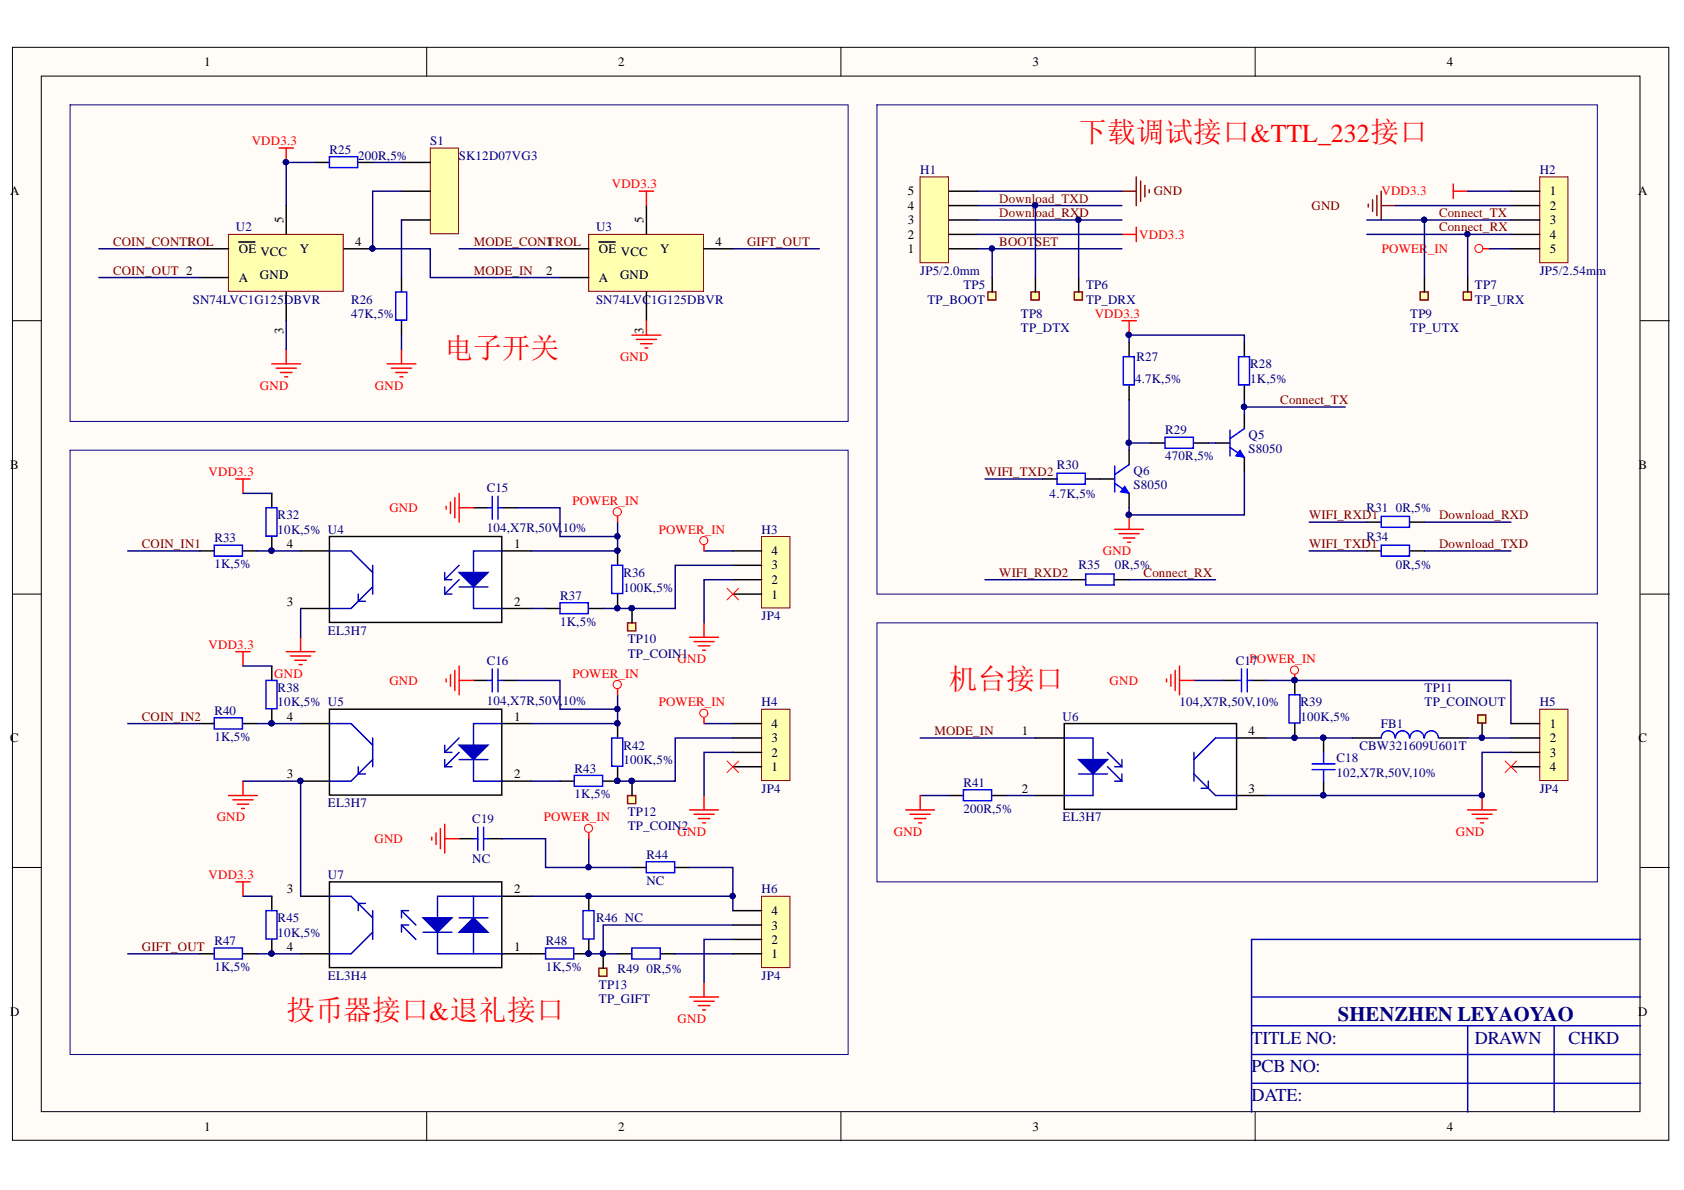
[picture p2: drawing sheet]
<svg xmlns="http://www.w3.org/2000/svg" width="297mm" height="210mm" viewBox="0 0 297 210" stroke-linecap="round" stroke-linejoin="round" font-family="sans-serif">
<defs><g id="words">
<g font-size="5.1" fill="#f00">
<text x="190.2" y="25.1">下载调试接口&amp;TTL_232接口</text>
<text x="78.4" y="63.2">电子开关</text>
<text x="167.4" y="121.6">机台接口</text>
<text x="50.5" y="179.9">投币器接口&amp;退礼接口</text>
</g>
<text font-size="3.6" fill="#000080" x="236" y="180.1">SHENZHEN LEYAOYAO</text>
<g font-size="3.2" fill="#000080">
<text x="220.8" y="184.1">TITLE NO:</text>
<text x="260.2" y="184.1">DRAWN</text>
<text x="276.7" y="184.1">CHKD</text>
<text x="220.8" y="189.2">PCB NO:</text>
<text x="220.8" y="194.2">DATE:</text>
</g>
<g font-size="2.3">
<text x="36" y="11.7">1</text>
<text x="109" y="11.7">2</text>
<text x="182.1" y="11.7">3</text>
<text x="255.2" y="11.7">4</text>
<text x="1.8" y="34.5">A</text>
<text x="160.1" y="34.5">5</text>
<text x="273.4" y="34.5">1</text>
<text x="288.9" y="34.5">A</text>
<text x="50" y="39.3" transform="rotate(-90 50 39.3)">5</text>
<text x="113.5" y="39.3" transform="rotate(-90 113.5 39.3)">5</text>
<text x="160.1" y="39.5">3</text>
<text x="160.1" y="37">4</text>
<text x="273.4" y="37">2</text>
<text x="273.4" y="39.5">3</text>
<text x="42.1" y="44.7">OE VCC</text>
<text x="52.9" y="44.7">Y</text>
<text x="62.7" y="43.4">4</text>
<text x="105.6" y="44.7">OE VCC</text>
<text x="116.5" y="44.7">Y</text>
<text x="126.2" y="43.4">4</text>
<text x="160.1" y="44.7">1</text>
<text x="160.1" y="42.1">2</text>
<text x="273.4" y="42.1">4</text>
<text x="273.4" y="44.7">5</text>
<text x="42.1" y="49.8">A</text>
<text x="45.8" y="49.3">GND</text>
<text x="96.3" y="48.5">2</text>
<text x="105.6" y="49.8">A</text>
<text x="109.4" y="49.3">GND</text>
<text x="50" y="59" transform="rotate(-90 50 59)">3</text>
<text x="113.5" y="59" transform="rotate(-90 113.5 59)">3</text>
<text x="1.8" y="82.7">B</text>
<text x="289" y="82.7">B</text>
<text x="50.6" y="96.6">4</text>
<text x="90.7" y="96.6">1</text>
<text x="136.1" y="100.4">3</text>
<text x="136.1" y="97.9">4</text>
<text x="50.6" y="106.9">3</text>
<text x="90.7" y="106.9">2</text>
<text x="136.1" y="105.6">1</text>
<text x="136.1" y="103">2</text>
<text x="1.8" y="130.9">C</text>
<text x="50.6" y="127.1">4</text>
<text x="90.7" y="127.1">1</text>
<text x="136.1" y="130.9">3</text>
<text x="136.1" y="128.4">4</text>
<text x="180.2" y="129.7">1</text>
<text x="220.2" y="129.7">4</text>
<text x="273.4" y="128.4">1</text>
<text x="273.4" y="130.9">2</text>
<text x="289" y="130.9">C</text>
<text x="50.6" y="137.3">3</text>
<text x="90.7" y="137.3">2</text>
<text x="136.1" y="136">1</text>
<text x="136.1" y="133.5">2</text>
<text x="273.4" y="133.5">3</text>
<text x="273.4" y="136">4</text>
<text x="180.2" y="139.8">2</text>
<text x="220.2" y="139.8">3</text>
<text x="50.6" y="157.6">3</text>
<text x="90.7" y="157.6">2</text>
<text x="136.1" y="161.4">4</text>
<text x="50.6" y="167.8">4</text>
<text x="90.7" y="167.8">1</text>
<text x="136.1" y="166.5">2</text>
<text x="136.1" y="164">3</text>
<text x="136.1" y="169">1</text>
<text x="1.8" y="179.2">D</text>
<text x="288.9" y="179.2">D</text>
<text x="36" y="199.5">1</text>
<text x="109" y="199.5">2</text>
<text x="182.1" y="199.5">3</text>
<text x="255.2" y="199.5">4</text>
</g>
<g font-size="2.3" fill="#f00">
<text x="44.4" y="25.6">VDD3.3</text>
<text x="107.9" y="33.2">VDD3.3</text>
<text x="243.7" y="34.5">VDD3.3</text>
<text x="201" y="42.1">VDD3.3</text>
<text x="243.8" y="44.7">POWER_IN</text>
<text x="193.1" y="56.1">VDD3.3</text>
<text x="109.4" y="63.7">GND</text>
<text x="45.8" y="68.8">GND</text>
<text x="66.1" y="68.8">GND</text>
<text x="36.8" y="84">VDD3.3</text>
<text x="101" y="89">POWER_IN</text>
<text x="68.7" y="90.3">GND</text>
<text x="116.2" y="94.1">POWER_IN</text>
<text x="194.5" y="97.9">GND</text>
<text x="36.8" y="114.5">VDD3.3</text>
<text x="48.4" y="119.5">GND</text>
<text x="101" y="119.5">POWER_IN</text>
<text x="119.5" y="117">GND</text>
<text x="68.7" y="120.8">GND</text>
<text x="116.2" y="124.6">POWER_IN</text>
<text x="195.7" y="120.8">GND</text>
<text x="38.2" y="144.9">GND</text>
<text x="66.1" y="148.7">GND</text>
<text x="95.9" y="144.9">POWER_IN</text>
<text x="119.5" y="147.4">GND</text>
<text x="157.7" y="147.4">GND</text>
<text x="256.8" y="147.4">GND</text>
<text x="36.8" y="155">VDD3.3</text>
<text x="119.5" y="180.5">GND</text>
</g>
<g font-size="2.3" fill="#000080">
<text x="58.1" y="27.1">R25</text>
<text x="63.2" y="28.1">200R,5%</text>
<text x="75.9" y="25.6">S1</text>
<text x="80.9" y="28.1">SK12D07VG3</text>
<text x="162.3" y="30.7">H1</text>
<text x="271.6" y="30.7">H2</text>
<text x="41.6" y="40.8">U2</text>
<text x="105.1" y="40.8">U3</text>
<text x="34" y="53.6">SN74LVC1G125DBVR</text>
<text x="61.9" y="53.6">R26</text>
<text x="105.1" y="53.6">SN74LVC1G125DBVR</text>
<text x="162.3" y="48.5">JP5/2.0mm</text>
<text x="163.6" y="53.6">TP_BOOT</text>
<text x="169.9" y="51">TP5</text>
<text x="191.6" y="51">TP6</text>
<text x="191.6" y="53.6">TP_DRX</text>
<text x="260.2" y="51">TP7</text>
<text x="260.2" y="53.6">TP_URX</text>
<text x="271.6" y="48.5">JP5/2.54mm</text>
<text x="61.9" y="56.1">47K,5%</text>
<text x="180.1" y="56.1">TP8</text>
<text x="180.1" y="58.6">TP_DTX</text>
<text x="248.8" y="56.1">TP9</text>
<text x="248.8" y="58.6">TP_UTX</text>
<text x="200.5" y="63.7">R27</text>
<text x="220.5" y="65">R28</text>
<text x="200.2" y="67.5">4.7K,5%</text>
<text x="220.5" y="67.5">1K,5%</text>
<text x="205.5" y="76.6">R29</text>
<text x="220.2" y="77.4">Q5</text>
<text x="186.4" y="82.7">R30</text>
<text x="199.9" y="83.7">Q6</text>
<text x="205.5" y="81.2">470R,5%</text>
<text x="220.2" y="79.9">S8050</text>
<text x="85.8" y="86.8">C15</text>
<text x="185.1" y="87.8">4.7K,5%</text>
<text x="199.9" y="86.3">S8050</text>
<text x="37.8" y="95.6">R33</text>
<text x="49" y="91.6">R32</text>
<text x="49" y="94.1">10K,5% U4</text>
<text x="85.8" y="93.9">104,X7R,50V,10%</text>
<text x="134.3" y="94.1">H3</text>
<text x="241.1" y="90.3">R31</text>
<text x="241.1" y="95.4">R34</text>
<text x="246.2" y="90.3">0R,5%</text>
<text x="37.8" y="100.2">1K,5%</text>
<text x="110" y="101.7">R36</text>
<text x="190.2" y="100.4">R35</text>
<text x="196.7" y="100.4">0R,5%</text>
<text x="246.2" y="100.4">0R,5%</text>
<text x="98.8" y="105.9">R37</text>
<text x="110" y="104.3">100K,5%</text>
<text x="57.9" y="111.9">EL3H7</text>
<text x="98.8" y="110.4">1K,5%</text>
<text x="110.7" y="113.5">TP10</text>
<text x="134.3" y="109.4">JP4</text>
<text x="85.8" y="117.3">C16</text>
<text x="110.7" y="116">TP_COIN1</text>
<text x="218" y="117.3">C1POWER_IN</text>
<text x="220.7" y="117.3">7</text>
<text x="49" y="122.1">R38</text>
<text x="49" y="124.6">10K,5% U5</text>
<text x="85.8" y="124.4">104,X7R,50V,10%</text>
<text x="134.3" y="124.6">H4</text>
<text x="208.1" y="124.6">104,X7R,50V,10%</text>
<text x="229.4" y="124.6">R39</text>
<text x="251.3" y="122.1">TP11</text>
<text x="251.3" y="124.6">TP_COINOUT</text>
<text x="271.6" y="124.6">H5</text>
<text x="37.8" y="126.1">R40</text>
<text x="37.8" y="130.7">1K,5%</text>
<text x="187.4" y="127.1">U6</text>
<text x="229.4" y="127.1">100K,5%</text>
<text x="243.6" y="128.4">FB1</text>
<text x="101.3" y="136.3">R43</text>
<text x="110" y="132.2">R42</text>
<text x="110" y="134.7">100K,5%</text>
<text x="235.7" y="134.5">C18</text>
<text x="235.7" y="137">102,X7R,50V,10%</text>
<text x="239.8" y="132.2">CBW321609U601T</text>
<text x="57.9" y="142.4">EL3H7</text>
<text x="101.3" y="140.8">1K,5%</text>
<text x="110.7" y="143.9">TP12</text>
<text x="134.3" y="139.8">JP4</text>
<text x="169.9" y="138.8">R41</text>
<text x="169.9" y="143.4">200R,5%</text>
<text x="271.6" y="139.8">JP4</text>
<text x="83.3" y="145.1">C19</text>
<text x="110.7" y="146.4">TP_COIN2</text>
<text x="187.4" y="144.9">EL3H7</text>
<text x="57.9" y="155">U7</text>
<text x="83.3" y="152.2">NC</text>
<text x="114" y="151.5">R44</text>
<text x="114" y="156">NC</text>
<text x="134.3" y="157.6">H6</text>
<text x="37.8" y="166.8">R47</text>
<text x="49" y="162.6">R45</text>
<text x="49" y="165.2">10K,5%</text>
<text x="96.3" y="166.8">R48</text>
<text x="105.1" y="162.6">R46 NC</text>
<text x="37.8" y="171.3">1K,5%</text>
<text x="57.9" y="172.9">EL3H4</text>
<text x="96.3" y="171.3">1K,5%</text>
<text x="108.9" y="171.6">R49</text>
<text x="114" y="171.6">0R,5%</text>
<text x="134.3" y="172.9">JP4</text>
<text x="105.6" y="174.4">TP13</text>
<text x="105.6" y="176.9">TP_GIFT</text>
</g>
<g font-size="2.3" fill="#800000">
<text x="176.3" y="35.7">Download_TXD</text>
<text x="203.5" y="34.5">GND</text>
<text x="176.3" y="38.3">Downl</text>
<text x="182.7" y="38.3">oad_RXD</text>
<text x="231.3" y="37">GND</text>
<text x="253.8" y="38.3">Connect_TX</text>
<text x="253.8" y="40.8">Connect_RX</text>
<text x="20" y="43.4">COIN_CONT1ROL</text>
<text x="83.6" y="43.4">MODE_CON1TROL</text>
<text x="131.8" y="43.4">GIFT_OUT</text>
<text x="176.3" y="43.4">BOOTSET</text>
<text x="20" y="48.5">COIN_OUT 2</text>
<text x="83.6" y="48.5">MODE_IN</text>
<text x="225.8" y="71.3">Connect_TX</text>
<text x="173.7" y="84">WIFI_TXD2</text>
<text x="230.9" y="91.6">WIFI_RXD1</text>
<text x="253.8" y="91.6">Download_RXD</text>
<text x="25" y="96.6">COIN_IN1</text>
<text x="176.3" y="101.7">WIFI_RXD2</text>
<text x="201.7" y="101.7">Connect_RX</text>
<text x="230.9" y="96.6">WIFI_TXD1</text>
<text x="253.8" y="96.6">Download_TXD</text>
<text x="25" y="127.1">COIN_IN2</text>
<text x="164.8" y="129.7">MODE_IN</text>
<text x="25" y="167.8">GIFT_OUT</text>
</g>
</g></defs>
<g fill="#fffcf8" stroke="#000" stroke-width=".18">
<path d="M2.2 8.3h292.2v192.8h-292.2z"/>
<path d="M7.3 13.4h282v182.7h-282z"/>
</g>
<path d="M75.3 8.3v5.1M148.3 8.3v5.1M221.4 8.3v5.1M2.2 56.6h5.1M289.4 56.6h5.1M2.2 104.8h5.1M289.4 104.8h5.1M2.2 153h5.1M289.4 153h5.1M75.3 196.2v5M148.3 196.2v5M221.4 196.2v5" fill="none" stroke="#000" stroke-width=".18"/>
<path d="M220.8 175.9h68.6M289.4 165.7h-68.6v30.5M220.8 186h68.6M220.8 191.1h68.6M220.8 180.9h68.6M258.9 180.9v15.3M274.1 180.9v15.3" fill="none" stroke="#0000bf" stroke-width=".25"/>
<path d="M12.4 18.5h137.2v55.8h-137.2zM154.7 18.5h127.1v86.3h-127.1z" fill="none" stroke="#11037f" stroke-width=".18"/>
<path d="M162.3 31.2h5v15.1h-5z" fill="#ffffb0" stroke="#800000" stroke-width=".18"/>
<path d="M167.4 38.8h5.1M167.4 36.3h5.1M167.4 33.7h5.1M167.4 43.9h5.1M167.4 41.3h5.1M241.1 92.1h2.5M241.1 97.2h2.5M248.7 92.1h2.6M248.7 97.2h2.6" fill="none" stroke="#000" stroke-width=".25"/>
<path d="M197.9 33.7h2.5M200.4 31.2v5.1M201.2 32v3.5M202 32.7v2M202.7 33.5v.5" fill="none" stroke="#800000" stroke-width=".25"/>
<path d="M197.9 41.3h2.5M200.4 40.1v2.5" fill="none" stroke="#f00" stroke-width=".25"/>
<path d="M243.6 91.1h5v1.9h-5zM243.6 96.2h5v1.9h-5z" fill="none" stroke="#00f" stroke-width=".25"/>
<path d="M271.6 31.2h5v15.1h-5z" fill="#ffffb0" stroke="#800000" stroke-width=".18"/>
<g fill="none" stroke="#000" stroke-width=".25">
<path d="M266.5 33.7h5.1M266.5 36.3h5.1M266.5 38.8h5.1M266.5 41.3h5.1M266.5 43.9h5.1M199.2 79.4v2.5M219.5 60.4v2.5M219.5 68v2.5M183.9 84.5h2.6M191.5 84.5h5.1M199.2 87v2.6M189 102.3h2.5"/>
<path d="M196.6 102.3h2.6"/>
</g>
<path d="M256.3 32.5v2.5M256.3 33.7h2.6M261.7 43.9h1M196.6 93.4h5.1M197.4 94.1h3.5M198.1 94.9h2.1M198.9 95.7h.5M199.2 90.8v2.6" fill="none" stroke="#f00" stroke-width=".25"/>
<circle cx="260.9" cy="43.8" r=".71" fill="none" stroke="#f00" stroke-width=".18"/>
<path d="M241.3 36v.5M242.1 35.2v2.1M242.9 34.5v3.5M243.6 33.7v5.1M243.6 36.3h2.6" fill="none" stroke="#800000" stroke-width=".25"/>
<g fill="none" stroke="#000080" stroke-width=".25">
<path d="M172.5 38.8h25.4M172.5 36.3h25.4M172.5 33.7h25.4M241.1 38.8h25.4M246.2 36.3h20.3M258.9 33.7h7.6M172.5 43.9h25.4M172.5 41.3h25.4M262.7 43.9h3.8M230.9 92.1h10.2M251.3 92.1h15.2M251.3 97.2h15.2"/>
<path d="M173.7 102.3h15.3M199.2 102.3h15.2"/>
</g>
<g fill="#000080" stroke="#000080" stroke-width=".18">
<circle cx="175" cy="43.8" r=".46"/>
<circle cx="190.2" cy="38.8" r=".46"/>
<circle cx="182.6" cy="36.2" r=".46"/>
<circle cx="251.2" cy="38.8" r=".46"/>
<circle cx="199.1" cy="90.8" r=".47"/>
</g>
<path d="M218.5 62.9h1.9v5h-1.9zM186.5 83.5h4.9v1.9h-4.9zM196.6 85.2l2.6 1.8M196.6 82.2v4.6M199.2 81.9l-2.6 1.8M191.5 101.2h5v2h-5z" fill="none" stroke="#00f" stroke-width=".25"/>
<path d="M198.4 85.8l.8 1.2-1.6-.2z" fill="#00f"/>
<path d="M198.4 85.8l.8 1.2-1.6-.2z" fill="none" stroke="#00f" stroke-width=".18"/>
<path d="M199.2 60.4v2.5M199.2 68v2.5M214.4 78.1h2.5M219.5 73.1v2.5M219.5 80.7v2.5" fill="none" stroke="#000" stroke-width=".25"/>
<path d="M198.1 62.9h2v5h-2zM216.9 78.9l2.6 1.8M216.9 75.9v4.5M219.5 75.6l-2.6 1.8" fill="none" stroke="#00f" stroke-width=".25"/>
<path d="M218.7 79.4l.8 1.3-1.5-.3z" fill="#00f"/>
<path d="M218.7 79.4l.8 1.3-1.5-.3z" fill="none" stroke="#00f" stroke-width=".18"/>
<path d="M199.2 70.5v8.9M199.2 60.4v-1.3h20.3v1.3M199.2 78.1h3.8M213.1 78.1h1.3M219.5 70.5v2.6M219.5 71.8h17.8M173.7 84.5h10.2M219.5 83.2v7.6h-20.3v-1.2M230.9 97.2h10.2" fill="none" stroke="#000080" stroke-width=".25"/>
<g fill="#000080" stroke="#000080" stroke-width=".18">
<circle cx="219.4" cy="71.8" r=".47"/>
<circle cx="199.1" cy="90.8" r=".47"/>
<circle cx="199.1" cy="78.1" r=".46"/>
<circle cx="199.1" cy="59.1" r=".46"/>
</g>
<path d="M203 78.1h2.5M210.6 78.1h2.5" fill="none" stroke="#000" stroke-width=".25"/>
<path d="M205.5 77.1h5v2h-5z" fill="none" stroke="#00f" stroke-width=".25"/>
<path d="M197.9 56.6h2.5M199.2 56.6v2.5" fill="none" stroke="#f00" stroke-width=".25"/>
<path d="M75.9 26.1h5v15.1h-5z" fill="#ffffb0" stroke="#800000" stroke-width=".18"/>
<path d="M70.8 28.7h5.1M70.8 33.7h5.1M70.8 38.8h5.1" fill="none" stroke="#000" stroke-width=".25"/>
<path d="M40.3 41.3h20.2v10.1h-20.2z" fill="#ffffb0" stroke="#800000" stroke-width=".18"/>
<path d="M50.5 36.3v5M55.6 28.7h2.5M63.2 28.7h2.5M35.2 43.9h5.1M35.2 49h5.1M42.1 42.7h1.5M43.7 42.7h1.3M50.5 51.5v5.1M60.7 43.9h5M70.8 49v2.5M70.8 56.6v2.5" fill="none" stroke="#000" stroke-width=".25"/>
<g fill="#000080" stroke="#000080" stroke-width=".18">
<circle cx="65.7" cy="43.8" r=".46"/>
<circle cx="50.4" cy="28.6" r=".46"/>
</g>
<path d="M49.2 26.1h2.6M50.5 26.1v2.6M47.9 64.2h5.1M48.7 64.9h3.6M49.5 65.7h2M50.2 66.5h.5M50.5 61.6v2.6M68.3 64.2h5.1M69 64.9h3.6M69.8 65.7h2M70.6 66.5h.5M70.8 61.6v2.6" fill="none" stroke="#f00" stroke-width=".25"/>
<path d="M58.1 27.6h5v2h-5zM69.8 51.5h1.9v5h-1.9z" fill="none" stroke="#00f" stroke-width=".25"/>
<path d="M103.8 41.3h20.3v10.1h-20.3z" fill="#ffffb0" stroke="#800000" stroke-width=".18"/>
<g fill="none" stroke="#000" stroke-width=".25">
<path d="M114 36.3v5M98.8 43.9h5.1M98.8 49h5.1M105.6 42.7h1.6M107.2 42.7h1.3M114 51.5v5.1M124.2 43.9h5.1M47.9 87v2.6M47.9 94.6v2.6M47.9 117.5v2.5M96.2 107.3h2.6M103.9 107.3h2.5"/>
<path d="M47.9 125.1v2.5M98.8 137.8h2.5M106.4 137.8h2.5M47.9 158.1v2.5M47.9 165.7v2.5"/>
</g>
<g fill="none" stroke="#f00" stroke-width=".25">
<path d="M112.8 33.7h2.5M114 33.7v2.6M111.5 59.1h5.1M112.2 59.9h3.6M114 56.6v2.5M113 60.6h2M113.8 61.4h.5M50.5 114.9h5.1M51.2 115.7h3.6M52 116.5h2M52.8 117.2h.5M53 112.4v2.5"/>
<path d="M42.9 137.8v2.5M40.3 140.3h5.1M41.1 141.1h3.5M41.8 141.8h2.1M42.6 142.6h.5"/>
</g>
<path d="M55.6 28.7h-5.1v7.6M65.7 28.7h5.1M70.8 33.7h-5.1v10.2h10.2v5.1h22.9M70.8 38.8v10.2M17.4 43.9h17.8M17.4 49h17.8M50.5 56.6v5M70.8 59.1v2.5M81 43.9h17.8M129.3 43.9h15.2" fill="none" stroke="#000080" stroke-width=".25"/>
<g fill="#000080" stroke="#000080" stroke-width=".18">
<circle cx="50.4" cy="28.6" r=".46"/>
<circle cx="65.7" cy="43.8" r=".46"/>
<circle cx="108.9" cy="137.7" r=".46"/>
<circle cx="47.9" cy="97.1" r=".46"/>
<circle cx="47.9" cy="127.6" r=".46"/>
<circle cx="47.9" cy="168.2" r=".46"/>
</g>
<path d="M46.9 89.6h2v5h-2zM98.8 106.3h5v1.9h-5zM46.9 120h2v5h-2zM101.3 136.8h5v1.9h-5zM46.9 160.6h2v5h-2z" fill="none" stroke="#00f" stroke-width=".25"/>
<path d="M12.4 79.4h137.2v106.6h-137.2z" fill="none" stroke="#11037f" stroke-width=".18"/>
<path d="M134.3 94.6h5v12.6h-5z" fill="#ffffb0" stroke="#800000" stroke-width=".18"/>
<path d="M129.3 99.7h5.1M129.3 97.2h5.1M129.3 104.8h5.1M129.3 102.3h5.1" fill="none" stroke="#000" stroke-width=".25"/>
<path d="M121.6 112.4h5.1M122.4 113.2h3.6M123.2 113.9h2M123.9 114.7h.5M124.2 109.9v2.5" fill="none" stroke="#f00" stroke-width=".25"/>
<path d="M134.3 125.1h5v12.6h-5z" fill="#ffffb0" stroke="#800000" stroke-width=".18"/>
<path d="M129.3 135.2h5.1M129.3 132.7h5.1M129.3 130.2h5.1M129.3 127.6h5.1" fill="none" stroke="#000" stroke-width=".25"/>
<path d="M134.3 158.1h5v12.6h-5z" fill="#ffffb0" stroke="#800000" stroke-width=".18"/>
<g fill="none" stroke="#000" stroke-width=".25">
<path d="M35.2 97.2h2.6M42.9 97.2h2.5M108.9 97.2v2.5M108.9 104.8v2.5M35.2 127.6h2.6M42.9 127.6h2.5M108.9 127.6v2.6M108.9 135.2v2.6M35.2 168.2h2.6M42.9 168.2h2.5M93.7 168.2h2.5M101.3 168.2h2.6"/>
<path d="M129.3 168.2h5.1M129.3 165.7h5.1M129.3 163.2h5.1M129.3 160.6h5.1"/>
</g>
<path d="M128.3 103.8l2 2M130.3 103.8l-2 2M128.3 134.2l2 2.1M130.3 134.2l-2 2.1" fill="none" stroke="#f00" stroke-width=".18"/>
<g fill="#000080" stroke="#000080" stroke-width=".18">
<circle cx="103.8" cy="168.2" r=".46"/>
<circle cx="108.9" cy="97.1" r=".46"/>
<circle cx="108.9" cy="107.3" r=".46"/>
<circle cx="108.9" cy="127.6" r=".46"/>
<circle cx="108.9" cy="137.7" r=".46"/>
</g>
<path d="M37.8 96.2h5v1.9h-5zM107.9 99.7h2v5h-2zM37.8 126.6h5v2h-5zM107.9 130.2h2v4.9h-2zM37.8 167.2h5v2h-5zM96.2 167.2h5v2h-5z" fill="none" stroke="#00f" stroke-width=".25"/>
<path d="M58.1 94.6h30.4v15.2h-30.4z" fill="#fff" stroke="#000" stroke-width=".25"/>
<path d="M53 97.2h5.1M88.6 97.2h5.1M53 107.3h5.1M88.6 107.3h5.1" fill="none" stroke="#000" stroke-width=".25"/>
<path d="M81 101h5.1l-2.6 2.5z" fill="#0000bf"/>
<path d="M58.1 97.2h3.8l3.8 3.8M65.7 99.7v5.1M81 99.7l-2.6 2.6M88.6 97.2h-5.1v10.1h5.1M63.2 104.8v1.3h1.3M65.7 103.5l-3.8 3.8h-3.8M78.4 101v1.3h1.3M78.4 103.5v1.3h1.3M81 101h5.1l-2.6 2.5zM81 103.5h5.1M81 102.3l-2.6 2.5" fill="none" stroke="#0000bf" stroke-width=".25"/>
<path d="M58.1 125.1h30.4v15.1h-30.4z" fill="#fff" stroke="#000" stroke-width=".25"/>
<path d="M53 127.6h5.1M53 137.8h5.1M88.6 127.6h5.1M88.6 137.8h5.1" fill="none" stroke="#000" stroke-width=".25"/>
<circle cx="53" cy="137.7" r=".46" fill="#000080" stroke="#000080" stroke-width=".18"/>
<path d="M81 131.4h5.1l-2.6 2.6z" fill="#0000bf"/>
<path d="M58.1 127.6h3.8l3.8 3.8M63.2 135.2v1.3h1.3M65.7 134l-3.8 3.8h-3.8M65.7 130.2v5M78.4 131.4v1.3h1.3M78.4 134v1.2h1.3M81 131.4h5.1l-2.6 2.6zM81 134h5.1M81 130.2l-2.6 2.5M81 132.7l-2.6 2.5M88.6 127.6h-5.1v10.2h5.1" fill="none" stroke="#0000bf" stroke-width=".25"/>
<circle cx="53" cy="137.7" r=".46" fill="#000080" stroke="#000080" stroke-width=".18"/>
<path d="M58.1 155.6h30.4v15.1h-30.4z" fill="#fff" stroke="#000" stroke-width=".25"/>
<path d="M53 158.1h5.1M88.6 158.1h5.1M53 168.2h5.1M88.6 168.2h5.1" fill="none" stroke="#000" stroke-width=".25"/>
<path d="M81 164.4l2.5-2.5 2.6 2.5z" fill="#0000bf"/>
<path d="M58.1 158.1h3.8l3.8 3.8M64.5 159.4h-1.3v1.2M88.6 158.1h-5.1v10.1h5.1M65.7 160.6v5.1M65.7 164.4l-3.8 3.8h-3.8M70.8 163.2l2.6 2.5M70.8 160.6l2.6 2.6M72.1 163.2h-1.3v1.2M72.1 160.6h-1.3v1.3M81 164.4l2.5-2.5 2.6 2.5zM81 161.9h5.1" fill="none" stroke="#0000bf" stroke-width=".25"/>
<path d="M74.6 161.9h5.1l-2.5 2.5z" fill="#0000bf"/>
<path d="M83.5 158.1h-6.3v3.8M74.6 161.9h5.1l-2.5 2.5zM74.6 164.4h5.1M77.2 164.4v3.8h6.3" fill="none" stroke="#0000bf" stroke-width=".25"/>
<g fill="none" stroke="#f00" stroke-width=".25">
<path d="M41.6 84.5h2.5M42.9 84.5v2.5M78.7 89.3v.5M79.5 88.5v2.1M80.2 87.8v3.5M81 87v5.1M81 89.6h2.5M108.9 91.1v1M124.2 96.2v1M41.6 114.9h2.5M42.9 114.9v2.6M78.7 119.8v.5"/>
<path d="M79.5 119v2M80.2 118.2v3.6M81 117.5v5.1M81 120h2.5M108.9 121.5v1.1M124.2 126.6v1M41.6 155.6h2.5M42.9 155.6v2.5M76.2 147.7v.5M76.9 146.9v2.1M77.7 146.2v3.5M78.4 145.4v5.1"/>
<path d="M78.4 147.9h2.6M103.9 146.9v1M121.6 142.9h5.1M122.4 143.6h3.6M123.2 144.4h2M123.9 145.1h.5M124.2 140.3v2.6M121.6 175.9h5.1M122.4 176.6h3.6M123.2 177.4h2M123.9 178.1h.5M124.2 173.3v2.6"/>
</g>
<path d="M83.5 89.6h2.6M88.6 89.6h2.5M83.5 120h2.6M88.6 120h2.5M81 147.9h2.5M86.1 147.9h2.5M103.9 158.1v2.5M111.5 153h2.5M119.1 153h2.5M103.9 165.7v2.5M108.9 168.2h2.6M116.6 168.2h2.5" fill="none" stroke="#000" stroke-width=".25"/>
<g fill="none" stroke="#00f" stroke-width=".25">
<path d="M86.1 89.6h.7M86.8 87.5v4.1M87.8 87.5v4.1M87.8 89.6h.8M86.8 118v4M87.8 118v4M86.1 120h.7M87.8 120h.8M83.5 147.9h.8M84.3 145.9v4.1M85.3 145.9v4.1M85.3 147.9h.8"/>
<path d="M114 152h5v1.9h-5zM102.8 160.6h2v5h-2zM111.5 167.2h5v2h-5z"/>
<circle cx="106.3" cy="171.5" r=".46"/>
</g>
<g fill="#000080" stroke="#000080" stroke-width=".18">
<circle cx="103.8" cy="158.1" r=".46"/>
<circle cx="103.8" cy="168.2" r=".46"/>
<circle cx="111.4" cy="107.3" r=".46"/>
<circle cx="108.9" cy="107.3" r=".46"/>
<circle cx="111.4" cy="137.7" r=".46"/>
<circle cx="108.9" cy="137.7" r=".46"/>
<circle cx="47.9" cy="127.6" r=".46"/>
<circle cx="47.9" cy="97.1" r=".46"/>
<circle cx="47.9" cy="168.2" r=".46"/>
<circle cx="108.9" cy="97.1" r=".46"/>
<circle cx="108.9" cy="94.6" r=".46"/>
<circle cx="108.9" cy="125.1" r=".46"/>
<circle cx="108.9" cy="127.6" r=".46"/>
<circle cx="129.2" cy="158.1" r=".46"/>
<circle cx="106.3" cy="168.2" r=".46"/>
<circle cx="103.8" cy="153" r=".46"/>
<circle cx="53" cy="137.7" r=".46"/>
</g>
<g fill="none" stroke="#000080" stroke-width=".25">
<path d="M22.5 97.2h12.7M42.9 87h5M45.4 97.2h7.6M91.1 89.6h7.7v5h10.1M108.9 92.1v5.1h-15.2M124.2 97.2h5.1M129.3 99.7h-10.2v7.6h-12.7M42.9 117.5h5M53 107.3v5.1M93.7 107.3h2.5M129.3 102.3h-5.1v7.6M22.5 127.6h12.7"/>
<path d="M42.9 137.8h10.1v20.3M45.4 127.6h7.6M91.1 120h7.7v5.1h10.1M93.7 137.8h5.1M108.9 122.6v5h-15.2M124.2 127.6h5.1M129.3 132.7h-5.1v7.6M129.3 130.2h-10.2v7.6h-10.2M42.9 158.1h5M88.6 147.9h7.6v5.1h15.3M93.7 158.1h35.6M103.9 147.9v5.1"/>
<path d="M121.6 153h7.7v7.6M22.5 168.2h12.7M45.4 168.2h7.6M103.9 168.2h5M119.1 168.2h10.2M129.3 163.2h-22.9v5M129.3 165.7h-5.1v7.6"/>
</g>
<g fill="none" stroke="#f00" stroke-width=".18">
<circle cx="108.9" cy="90.3" r=".72"/>
<circle cx="124.1" cy="95.3" r=".71"/>
<circle cx="108.9" cy="120.7" r=".72"/>
<circle cx="124.1" cy="125.8" r=".71"/>
<circle cx="103.8" cy="146.1" r=".71"/>
</g>
<path d="M105.6 170.8h1.5v1.4h-1.5z" fill="#ffffb0" stroke="#800000" stroke-width=".25"/>
<path d="M106.4 168.2v2.6" fill="none" stroke="#000" stroke-width=".25"/>
<circle cx="106.3" cy="168.2" r=".46" fill="#000080" stroke="#000080" stroke-width=".18"/>
<circle cx="111.4" cy="141" r=".46" fill="none" stroke="#00f" stroke-width=".25"/>
<path d="M110.7 140.3h1.4v1.4h-1.4z" fill="#ffffb0" stroke="#800000" stroke-width=".25"/>
<path d="M111.5 137.8v2.5" fill="none" stroke="#000" stroke-width=".25"/>
<circle cx="111.4" cy="137.7" r=".46" fill="#000080" stroke="#000080" stroke-width=".18"/>
<circle cx="111.4" cy="110.6" r=".46" fill="none" stroke="#00f" stroke-width=".25"/>
<path d="M110.7 109.9h1.4v1.4h-1.4z" fill="#ffffb0" stroke="#800000" stroke-width=".25"/>
<path d="M111.5 107.3v2.6" fill="none" stroke="#000" stroke-width=".25"/>
<circle cx="111.4" cy="107.3" r=".46" fill="#000080" stroke="#000080" stroke-width=".18"/>
<circle cx="175" cy="52.2" r=".46" fill="none" stroke="#00f" stroke-width=".25"/>
<path d="M174.3 51.5h1.4v1.4h-1.4z" fill="#ffffb0" stroke="#800000" stroke-width=".25"/>
<path d="M175 49v2.5" fill="none" stroke="#000" stroke-width=".25"/>
<circle cx="182.6" cy="52.2" r=".46" fill="none" stroke="#00f" stroke-width=".25"/>
<path d="M181.9 51.5h1.4v1.4h-1.4z" fill="#ffffb0" stroke="#800000" stroke-width=".25"/>
<path d="M182.6 49v2.5" fill="none" stroke="#000" stroke-width=".25"/>
<circle cx="190.2" cy="52.2" r=".46" fill="none" stroke="#00f" stroke-width=".25"/>
<path d="M189.5 51.5h1.4v1.4h-1.4z" fill="#ffffb0" stroke="#800000" stroke-width=".25"/>
<path d="M190.3 49v2.5" fill="none" stroke="#000" stroke-width=".25"/>
<path d="M182.6 36.3v12.7M190.3 38.8v10.2M175 43.9v5.1" fill="none" stroke="#000080" stroke-width=".25"/>
<g fill="#000080" stroke="#000080" stroke-width=".18">
<circle cx="175" cy="43.8" r=".46"/>
<circle cx="182.6" cy="36.2" r=".46"/>
<circle cx="190.2" cy="38.8" r=".46"/>
</g>
<circle cx="258.8" cy="52.2" r=".46" fill="none" stroke="#00f" stroke-width=".25"/>
<path d="M258.1 51.5h1.4v1.4h-1.4z" fill="#ffffb0" stroke="#800000" stroke-width=".25"/>
<path d="M258.9 49v2.5" fill="none" stroke="#000" stroke-width=".25"/>
<circle cx="251.2" cy="52.2" r=".46" fill="none" stroke="#00f" stroke-width=".25"/>
<path d="M250.5 51.5h1.4v1.4h-1.4z" fill="#ffffb0" stroke="#800000" stroke-width=".25"/>
<path d="M251.3 49v2.5" fill="none" stroke="#000" stroke-width=".25"/>
<path d="M251.3 38.8v10.2M241.1 41.3h17.8v7.7M258.9 41.3h7.6" fill="none" stroke="#000080" stroke-width=".25"/>
<g fill="#000080" stroke="#000080" stroke-width=".18">
<circle cx="251.2" cy="38.8" r=".46"/>
<circle cx="258.8" cy="41.3" r=".46"/>
</g>
<path d="M271.6 125.1h5v12.6h-5z" fill="#ffffb0" stroke="#800000" stroke-width=".18"/>
<path d="M228.4 120v2.6M228.4 127.6v2.6M266.5 127.6h5.1M266.5 130.2h5.1M266.5 132.7h5.1M266.5 135.2h5.1" fill="none" stroke="#000" stroke-width=".25"/>
<g fill="#000080" stroke="#000080" stroke-width=".18">
<circle cx="228.3" cy="120" r=".46"/>
<circle cx="228.3" cy="130.1" r=".46"/>
</g>
<path d="M227.4 122.6h1.9v4.9h-1.9z" fill="none" stroke="#00f" stroke-width=".25"/>
<path d="M154.7 109.9h127.1v45.7h-127.1z" fill="none" stroke="#11037f" stroke-width=".18"/>
<circle cx="228.3" cy="118.2" r=".71" fill="none" stroke="#f00" stroke-width=".18"/>
<path d="M228.4 119v1" fill="none" stroke="#f00" stroke-width=".25"/>
<path d="M187.7 127.6h30.4v15.2h-30.4z" fill="#fff" stroke="#000" stroke-width=".25"/>
<path d="M182.6 130.2h5.1M218.2 130.2h5.1M182.6 140.3h5.1M218.2 140.3h5.1" fill="none" stroke="#000" stroke-width=".25"/>
<path d="M190.3 134h5l-2.5 2.5z" fill="#0000bf"/>
<path d="M187.7 130.2h5.1v10.1h-5.1M190.3 134h5l-2.5 2.5zM190.3 136.5h5M195.3 132.7l2.6 2.5M195.3 135.2l2.6 2.6M197.9 134v1.2h-1.3M197.9 136.5v1.3h-1.3M210.6 136.5l3.8 3.8h3.8M210.6 132.7v5.1M213.1 137.8v1.3h-1.2M218.2 130.2h-3.8l-3.8 3.8" fill="none" stroke="#0000bf" stroke-width=".25"/>
<path d="M167.4 140.3h2.5M175 140.3h2.6" fill="none" stroke="#000" stroke-width=".25"/>
<g fill="none" stroke="#00f" stroke-width=".25">
<path d="M169.9 139.3h5v1.9h-5z"/>
<circle cx="261.4" cy="126.8" r=".46"/>
</g>
<path d="M258.9 142.9h5.1M259.6 143.6h3.6M260.4 144.4h2M261.2 145.1h.5M261.4 140.3v2.6" fill="none" stroke="#f00" stroke-width=".25"/>
<circle cx="261.4" cy="140.3" r=".46" fill="#000080" stroke="#000080" stroke-width=".18"/>
<path d="M265.5 134.2l2 2.1M267.5 134.2l-2 2.1" fill="none" stroke="#f00" stroke-width=".18"/>
<path d="M260.7 126.1h1.4v1.4h-1.4z" fill="#ffffb0" stroke="#800000" stroke-width=".25"/>
<path d="M215.7 120h2.5M220.8 120h2.5M233.5 130.2v2.5M233.5 137.8v2.5M238.6 130.2h5M253.8 130.2h5.1M261.4 127.6v2.6" fill="none" stroke="#000" stroke-width=".25"/>
<g fill="#000080" stroke="#000080" stroke-width=".18">
<circle cx="261.4" cy="130.1" r=".46"/>
<circle cx="233.4" cy="140.3" r=".46"/>
<circle cx="233.4" cy="130.1" r=".46"/>
<circle cx="261.4" cy="140.3" r=".46"/>
<circle cx="228.3" cy="120" r=".46"/>
<circle cx="228.3" cy="130.1" r=".46"/>
</g>
<path d="M219 118v4M220 118v4M218.2 120h.8M220 120h.8M231.4 134.7h4.1M231.4 135.8h4.1M233.5 132.7v2M233.5 135.8v2M246.1 130.2a1.22 1.22 0 0 0-1.2-1.3 1.22 1.22 0 0 0-1.3 1.3M248.6 130.2a1.23 1.23 0 0 0-1.2-1.3 1.23 1.23 0 0 0-1.2 1.3M251.2 130.2a1.22 1.22 0 0 0-1.3-1.3 1.22 1.22 0 0 0-1.2 1.3M253.7 130.2a1.22 1.22 0 0 0-1.2-1.3 1.22 1.22 0 0 0-1.2 1.3" fill="none" stroke="#00f" stroke-width=".25"/>
<path d="M162.3 130.2h20.3M210.6 120h5.1M223.3 120h43.2v7.6M223.3 130.2h15.3M258.9 130.2h7.6M266.5 132.7h-5.1v7.6h-38.1M162.3 140.3h5.1M177.6 140.3h5" fill="none" stroke="#000080" stroke-width=".25"/>
<path d="M205.8 119.8v.5M206.5 119v2M207.3 118.2v3.6M208.1 117.5v5.1M208.1 120h2.5M159.8 142.9h5M160.5 143.6h3.6M161.3 144.4h2M162.1 145.1h.5M162.3 140.3v2.6" fill="none" stroke="#f00" stroke-width=".25"/>
<use href="#words"/>
</svg>
